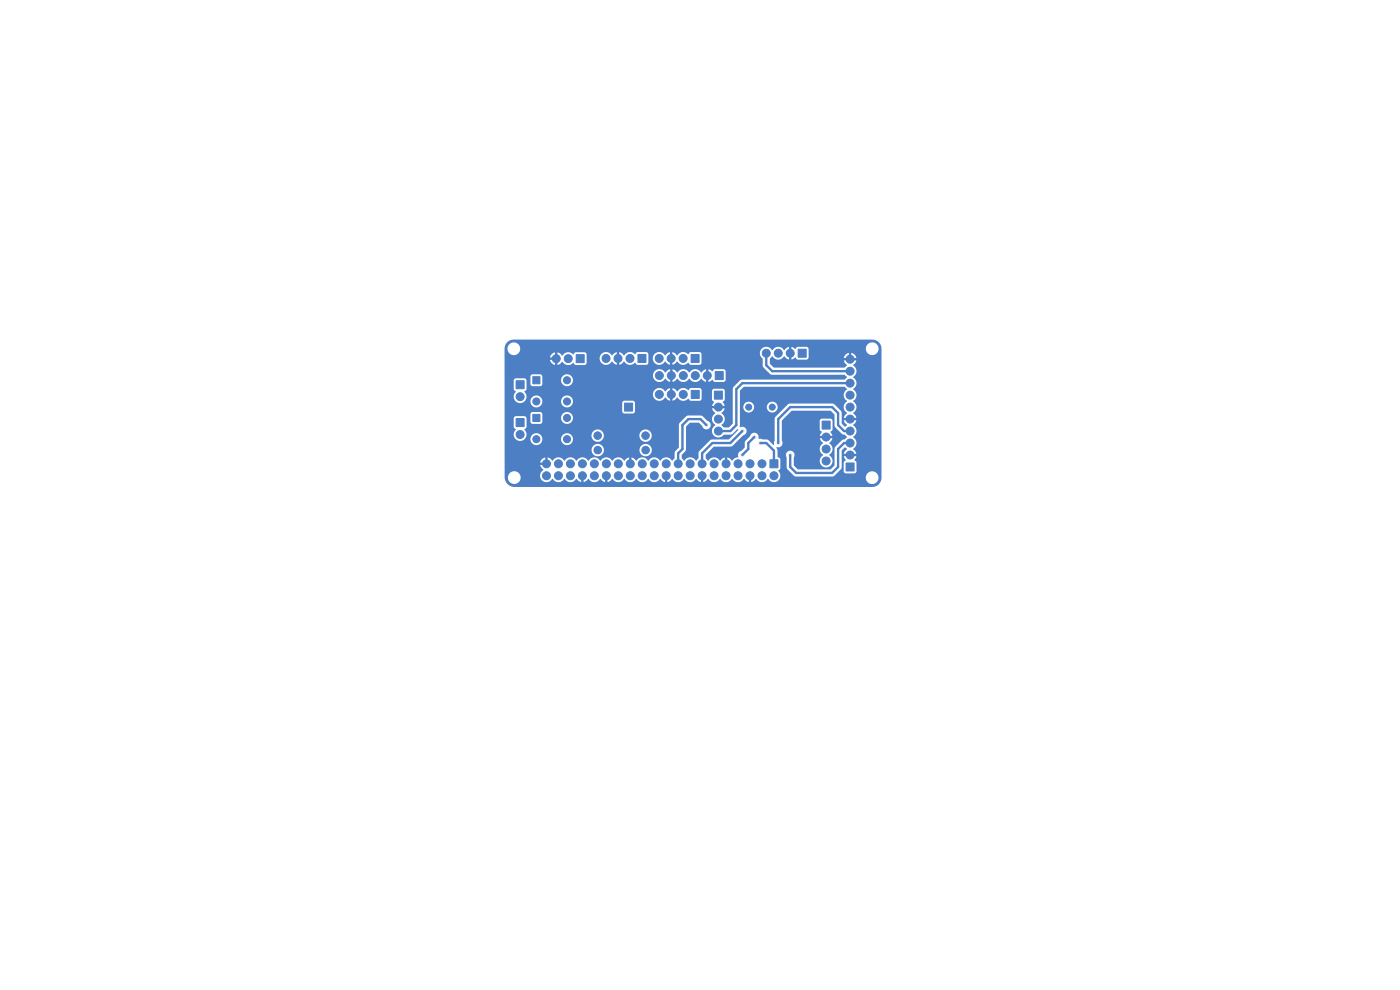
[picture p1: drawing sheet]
<svg xmlns="http://www.w3.org/2000/svg" width="297mm" height="210mm" viewBox="0 0 297 210" stroke-linecap="round" stroke-linejoin="round" font-family="sans-serif">
<g fill="#4d7fc4" stroke="#4d7fc4" stroke-width=".21">
<path d="M146.6 82.8h1.7v1.7h-1.7z"/>
<path d="M179.5 98.2h1.7v1.7h-1.7z"/>
<path d="M151.6 83h1.6v1.7h-1.6z"/>
<path d="M169.3 74.1h1.7v1.7h-1.7z"/>
<path d="M113 87.9h1.5v1.5h-1.5z"/>
<path d="M109.5 80.8h1.7v1.7h-1.7z"/>
<path d="M109.5 88.8h1.7v1.7h-1.7z"/>
<path d="M113 79.9h1.5v1.5h-1.5z"/>
<path d="M174.4 89.3h1.7v1.7h-1.7z"/>
<path d="M163.3 97.5h1.7v1.7h-1.7z"/>
<path d="M135.3 75.2h1.7v1.7h-1.7z"/>
<path d="M146.6 75.2h1.7v1.7h-1.7z"/>
<path d="M122.2 75.2h1.7v1.7h-1.7z"/>
<path d="M151.7 78.8h1.7v1.7h-1.7z"/>
<path d="M132.5 85.5h1.7v1.7h-1.7z"/>
<circle cx="137" cy="95.5" r=".8"/>
<circle cx="126.8" cy="95.5" r=".8"/>
<circle cx="137" cy="92.4" r=".8"/>
<circle cx="126.8" cy="92.4" r=".8"/>
<circle cx="144.9" cy="83.7" r=".85"/>
<circle cx="142.4" cy="83.7" r=".85"/>
<circle cx="139.9" cy="83.7" r=".85"/>
<circle cx="180.3" cy="96.5" r=".85"/>
<circle cx="180.3" cy="94" r=".85"/>
<circle cx="180.3" cy="91.4" r=".85"/>
<circle cx="180.3" cy="88.9" r=".85"/>
<circle cx="180.3" cy="86.4" r=".85"/>
<circle cx="180.3" cy="83.8" r=".85"/>
<circle cx="180.3" cy="81.3" r=".85"/>
<circle cx="180.3" cy="78.7" r=".85"/>
<circle cx="180.3" cy="76.2" r=".85"/>
<circle cx="152.4" cy="86.4" r=".85"/>
<circle cx="152.4" cy="88.9" r=".85"/>
<circle cx="152.4" cy="91.4" r=".85"/>
<circle cx="158.8" cy="86.4" r=".64"/>
<circle cx="163.8" cy="86.4" r=".64"/>
<circle cx="167.6" cy="74.9" r=".85"/>
<circle cx="165.1" cy="74.9" r=".85"/>
<circle cx="162.6" cy="74.9" r=".85"/>
<circle cx="120.3" cy="88.7" r=".75"/>
<circle cx="113.8" cy="93.2" r=".75"/>
<circle cx="120.3" cy="93.2" r=".75"/>
<circle cx="110.3" cy="84.1" r=".85"/>
<circle cx="110.3" cy="92.2" r=".85"/>
<circle cx="120.3" cy="80.7" r=".75"/>
<circle cx="113.8" cy="85.2" r=".75"/>
<circle cx="120.3" cy="85.2" r=".75"/>
<circle cx="175.3" cy="92.7" r=".85"/>
<circle cx="175.3" cy="95.2" r=".85"/>
<circle cx="175.3" cy="97.8" r=".85"/>
<circle cx="164.2" cy="100.9" r=".85"/>
<circle cx="161.6" cy="98.4" r=".85"/>
<circle cx="161.6" cy="100.9" r=".85"/>
<circle cx="159.1" cy="98.4" r=".85"/>
<circle cx="159.1" cy="100.9" r=".85"/>
<circle cx="156.6" cy="98.4" r=".85"/>
<circle cx="156.6" cy="100.9" r=".85"/>
<circle cx="154" cy="98.4" r=".85"/>
<circle cx="154" cy="100.9" r=".85"/>
<circle cx="151.5" cy="98.4" r=".85"/>
<circle cx="151.5" cy="100.9" r=".85"/>
<circle cx="148.9" cy="98.4" r=".85"/>
<circle cx="148.9" cy="100.9" r=".85"/>
<circle cx="146.4" cy="98.4" r=".85"/>
<circle cx="146.4" cy="100.9" r=".85"/>
<circle cx="143.9" cy="98.4" r=".85"/>
<circle cx="143.9" cy="100.9" r=".85"/>
<circle cx="141.3" cy="98.4" r=".85"/>
<circle cx="141.3" cy="100.9" r=".85"/>
<circle cx="138.8" cy="98.4" r=".85"/>
<circle cx="138.8" cy="100.9" r=".85"/>
<circle cx="136.2" cy="98.4" r=".85"/>
<circle cx="136.2" cy="100.9" r=".85"/>
<circle cx="133.7" cy="98.4" r=".85"/>
<circle cx="133.7" cy="100.9" r=".85"/>
<circle cx="131.2" cy="98.4" r=".85"/>
<circle cx="131.2" cy="100.9" r=".85"/>
<circle cx="128.6" cy="98.4" r=".85"/>
<circle cx="128.6" cy="100.9" r=".85"/>
<circle cx="126.1" cy="98.4" r=".85"/>
<circle cx="126.1" cy="100.9" r=".85"/>
<circle cx="123.5" cy="98.4" r=".85"/>
<circle cx="123.5" cy="100.9" r=".85"/>
<circle cx="121" cy="98.4" r=".85"/>
<circle cx="121" cy="100.9" r=".85"/>
<circle cx="118.5" cy="98.4" r=".85"/>
<circle cx="118.5" cy="100.9" r=".85"/>
<circle cx="115.9" cy="98.4" r=".85"/>
<circle cx="115.9" cy="100.9" r=".85"/>
<circle cx="133.7" cy="76" r=".85"/>
<circle cx="131.1" cy="76" r=".85"/>
<circle cx="128.6" cy="76" r=".85"/>
<circle cx="144.9" cy="76" r=".85"/>
<circle cx="142.4" cy="76" r=".85"/>
<circle cx="139.8" cy="76" r=".85"/>
<circle cx="120.5" cy="76.1" r=".85"/>
<circle cx="118" cy="76.1" r=".85"/>
<circle cx="150" cy="79.7" r=".85"/>
<circle cx="147.5" cy="79.7" r=".85"/>
<circle cx="145" cy="79.7" r=".85"/>
<circle cx="142.4" cy="79.7" r=".85"/>
<circle cx="139.9" cy="79.7" r=".85"/>
</g>
<g fill="#ececec" stroke="#ececec" stroke-width=".21">
<circle cx="137.2" cy="89.5" r=".4"/>
<circle cx="113" cy="101.1" r=".4"/>
<circle cx="123" cy="91.4" r=".4"/>
<circle cx="149.9" cy="77.2" r=".4"/>
<circle cx="184" cy="82.3" r=".4"/>
<circle cx="167.6" cy="90.2" r=".4"/>
<circle cx="175.3" cy="76.2" r=".4"/>
<circle cx="110.1" cy="95.1" r=".4"/>
<circle cx="141.3" cy="81.6" r=".4"/>
<circle cx="149.9" cy="86.4" r=".4"/>
<circle cx="117" cy="82.7" r=".4"/>
<circle cx="143.3" cy="73.1" r=".4"/>
<circle cx="140" cy="93.4" r=".4"/>
<circle cx="119.3" cy="82.7" r=".4"/>
<circle cx="112.8" cy="77.5" r=".4"/>
<circle cx="113" cy="98.4" r=".4"/>
<circle cx="110.1" cy="97.7" r=".4"/>
<circle cx="117.9" cy="73.5" r=".4"/>
<circle cx="129" cy="79.3" r=".4"/>
<circle cx="119.5" cy="91" r=".4"/>
<circle cx="130.8" cy="83.8" r=".4"/>
<circle cx="114.6" cy="91" r=".4"/>
<circle cx="114.9" cy="82.7" r=".4"/>
<circle cx="137.6" cy="73.1" r=".4"/>
<circle cx="123.5" cy="87.3" r=".4"/>
<circle cx="167.6" cy="83.8" r=".4"/>
<circle cx="137.7" cy="78.8" r=".4"/>
<circle cx="184" cy="78.1" r=".4"/>
<circle cx="172.7" cy="94" r=".4"/>
<circle cx="128.6" cy="73.2" r=".4"/>
<circle cx="177.7" cy="73.7" r=".4"/>
<circle cx="112.8" cy="73.5" r=".4"/>
<circle cx="143.5" cy="81.6" r=".4"/>
<circle cx="123" cy="73.4" r=".4"/>
<circle cx="184" cy="91.4" r=".4"/>
<circle cx="141.2" cy="77.8" r=".4"/>
<circle cx="143.7" cy="77.8" r=".4"/>
<circle cx="137.8" cy="86.9" r=".4"/>
<circle cx="133.9" cy="92.8" r=".4"/>
<circle cx="153.9" cy="75.2" r=".4"/>
<circle cx="138.1" cy="76.8" r=".4"/>
<circle cx="109" cy="87" r=".4"/>
<circle cx="172.7" cy="83.8" r=".4"/>
<circle cx="142.2" cy="90.2" r=".4"/>
<circle cx="135.7" cy="93.9" r=".4"/>
<circle cx="117" cy="91" r=".4"/>
<circle cx="184" cy="86.4" r=".4"/>
<circle cx="137.6" cy="84.3" r=".4"/>
<circle cx="131.6" cy="79.3" r=".4"/>
<circle cx="172.7" cy="90.2" r=".4"/>
<circle cx="137.5" cy="81.2" r=".4"/>
<circle cx="157.5" cy="77.5" r=".4"/>
<circle cx="130.8" cy="89.7" r=".4"/>
<circle cx="184" cy="96.5" r=".4"/>
<circle cx="172.7" cy="97.8" r=".4"/>
<circle cx="108.3" cy="77.6" r=".4"/>
<circle cx="142.4" cy="86.4" r=".4"/>
<circle cx="123.5" cy="83.5" r=".4"/>
<circle cx="133.7" cy="95.8" r=".4"/>
<circle cx="161.3" cy="94" r=".4"/>
<circle cx="149.9" cy="90.2" r=".4"/>
<circle cx="157.5" cy="96.5" r=".4"/>
<circle cx="160" cy="92.7" r=".4"/>
<circle cx="167.6" cy="96.5" r=".4"/>
<circle cx="165.1" cy="94" r=".4"/>
<circle cx="157.5" cy="91.4" r=".4"/>
</g>
<path d="M162.6 74.9v2.6l1.2 1.2h16.5M149.9 90.2l-1.3-1.3h-2.6l-1.2 1.3v5.1l-.9 .9v2.2M157.5 91.4l-2.6 2.6h-3.8l-2.2 2.2v2.2M160 92.7l-1.3 1.3v1.3l-1.2 1.2M161.3 94h1.3l1.6 1.6v2.8M180.3 94h-1.2l-1.3 1.3v3.8l-1.3 1.2h-7.6l-1.3-1.2v-2.6M180.3 91.4h-1.2l-1.3-1.2v-2.6l-1.3-1.2h-8.9l-2.5 2.5v5.1M180.3 81.3h-22.8l-1.3 1.3v7.6l-1.3 1.2h-2.5" fill="none" stroke="#4d7fc4" stroke-width=".5"/>
<path d="M128.6 76h.1M139.8 76l.1 .1" fill="none" stroke="#4d7fc4" stroke-width="1.3"/>
<path d="M144.9 83.7l-.1 .1M144.9 83.7h.1M147.3 83.8h.1M147.3 83.8l.2-.1 .6 .6M180.5 84.3h.3" fill="none" stroke="#4d7fc4" stroke-width=".35"/>
<path d="M107.6 72.6l.7-.4 .7-.2h76.1a1.95 1.95 0 0 1 1.9 2v27.3a1.98 1.98 0 0 1-2 2h-75.8a2.11 2.11 0 0 1-2.1-2h.6a1.35 1.35 0 0 0 1.6 1.4 1.35 1.35 0 0 0 1.1-1.8h4.2a1.4 1.4 0 0 0 1 1.4 1.4 1.4 0 0 0 1.6-.7 1.49 1.49 0 0 0 2.5 0 1.49 1.49 0 0 0 2.6 0l.5 .5 .5 .2v-1.5l.4-.1 .1 .1v1.5l.5-.2 .5-.5a1.57 1.57 0 0 0 2.2 .3l.4-.3 .5 .5 .5 .2v-1.5l.1-.1 .4 .1v1.5l.5-.2 .4-.5a1.57 1.57 0 0 0 2.3 .3l.3-.3a1.49 1.49 0 0 0 2.6 0 1.49 1.49 0 0 0 2.5 0 1.49 1.49 0 0 0 2.6 0l.5 .5 .5 .2v-1.5l.4-.1 .1 .1v1.5l.5-.2 .4-.5a1.57 1.57 0 0 0 2.3 .3l.3-.3a1.49 1.49 0 0 0 2.6 0l.5 .5 .5 .2v-1.5l.4-.1 .1 .1v1.5l.5-.2 .5-.5a1.57 1.57 0 0 0 2.2 .3l.4-.3a1.49 1.49 0 0 0 2.5 0 1.49 1.49 0 0 0 2.5 0l.6 .5 .5 .2v-1.5l.3-.1 .2 .1v1.5l.5-.2 .4-.5a1.57 1.57 0 0 0 2.3 .3l.3-.3a1.42 1.42 0 0 0 1.4 .7 1.42 1.42 0 0 0 1.2-1h18.2a1.39 1.39 0 0 0 2 1.3 1.39 1.39 0 0 0 .1-2.3 1.39 1.39 0 0 0-2.1 .9l-18.2 .1a1.59 1.59 0 0 0-.4-1.5l.4-.5v-1.8l-.1-.3-.4-.2-.1-1.4-.2-.6 .1-.1a.94 .94 0 0 0 1-.4 .94 .94 0 0 0 .1-1.1v-2.3h8l.5 .5-.5 .9h2.7l-.4-.9 .4-.5v-1.8l-.4-.5h-1.8l-.4 .2-.1 .3v1.8h-8v-1.9l2.1-2.1h8.2l.8 .8 .1 2.6 1.5 1.5 .6 .2 .5 .5-.5 .5-.6 .2-1.5 1.6-.1 3.8-.8 .8h-6.9l-.9-.9v-.9h5.5a1.39 1.39 0 0 0 2.1 1.1 1.39 1.39 0 0 0-.1-2.4 1.48 1.48 0 0 0 0-2.5l.4-.5 .3-.5h-2.7l.3 .5 .4 .5-.4 .4-.3 .6a1.36 1.36 0 0 0 .6 1.4l.1 .2-.5 .5-.2 .7h-5.5v-.8a.91 .91 0 0 0-.8-1.4 .91 .91 0 0 0-.7 1.5v2.3l1.7 1.6 8.1 .1 1.3-1.1h1l.1 .3 .3 .1h1.9l.3-.2 .1-2.1-.5-.5 .5-.8h-2.7l.4 .8-.4 .5v1.9h-1l.6-.9v-3.5l.7-.7 .4 .4-.4 .4-.3 .6h2.7l-.7-1.1a1.45 1.45 0 0 0 0-2.5 1.48 1.48 0 0 0 0-2.5l.4-.5 .3-.5h-2.7l.3 .5 .4 .5-.4 .3-.7-.6-.1-2.6-1.7-1.7h-9.3l-.4 .2-2.7 2.8-.1 4.8-.1 1h-.2l-1.2-1.1-1.9-.2a.95 .95 0 0 0-.6-1.3 .95 .95 0 0 0-1.2 .8l-1 1-.1 1.3-1.3 1.1-.1 1-.8 .2-.5 .5-.5-.5-.5-.2v1.5l-.1 .1-.4-.1v-1.5l-.5 .2-.5 .5h-.1a1.36 1.36 0 0 0-2.1-.3l-.3 .3h-.2l-.4-.5v-.7l1.7-1.7 3.9-.1 2.4-2.4a.94 .94 0 0 0 .6-1.2 .94 .94 0 0 0-1.3-.5v-4.2h.7a1.15 1.15 0 0 0 1.1 1.1 1.15 1.15 0 0 0 1.2-1.1h2.7v.2a1.15 1.15 0 0 0 1.8 .7 1.15 1.15 0 0 0-.2-2 1.15 1.15 0 0 0-1.6 1.1h-2.7a1.15 1.15 0 0 0-1.1-1.2 1.15 1.15 0 0 0-1.2 .9v.3h-.7v-3.5l.8-.9h21.3l.6 .6-.6 .6a1.38 1.38 0 0 0 .6 1.8l-.4 .5a1.44 1.44 0 0 0 .4 2.1l-.4 .5-.3 .5h2.7l-.7-1a1.45 1.45 0 0 0 0-2.5 1.49 1.49 0 0 0 0-2.5 1.48 1.48 0 0 0 0-2.6 1.48 1.48 0 0 0 0-2.5l.4-.5 .3-.5h-2.7l.3 .5 .4 .5-.6 .5h-14.9l-.9-.9v-1l.5-.5a1.57 1.57 0 0 0 2.2 .3l.4-.3 .5 .5 .5 .2 .6-.1 .7-.4 .6 .5h1.8l.4-.4h10.2a1.3 1.3 0 0 0-1.1-1v1h-.5v-1a1.33 1.33 0 0 0-1.1 1h-7.5v-1.9h12.2v.1a1.32 1.32 0 0 0 2.1 .9 1.32 1.32 0 0 0-.2-2.3 1.32 1.32 0 0 0-1.9 1.3h-12.2l-.4-.4h-1.8l-.6 .4-.8-.4v2.7h-.5v-2.7l-1.1 .7a1.39 1.39 0 0 0-1.9-.5l-.5 .5-.2-.1a1.36 1.36 0 0 0-2.1-.3l-.4 .8a1.35 1.35 0 0 0 .5 1.3l.2 1.8 1.7 1.7h15.5l.6 .5-.6 .5-21.9 .1-1.5 1.4-.2 .5-.1 7.4-.8 .8h-1.1l-.5-.5a1.48 1.48 0 0 0 0-2.6l.5-.4 .2-.6h-2.6l.2 .6 .5 .4-.5 .5-.2 .6a1.36 1.36 0 0 0 .6 1.3v.2l-.5 .6-.2 .6a1.4 1.4 0 0 0 1 1.4 1.4 1.4 0 0 0 1.6-.6l1.7-.1 1.1-1h.2l-2 2.1h-3.4l-.5 .2-2.4 2.3-.1 1.5-.5 .5h-.1a1.36 1.36 0 0 0-1.9-.5l-.6 .5-.5-.5v-.7l.8-.8 .1-.4v-4.8l.9-.8h1.9l.7 .7a.92 .92 0 0 0 1.5 .4 .92 .92 0 0 0-.5-1.5l-1.2-1.1-2.7-.1-.5 .2-1.3 1.3-.3 .5v4.8l-.8 1-.1 1.3-.4 .5h-.2a1.36 1.36 0 0 0-1.9-.5l-.5 .5-.4-.3a1.37 1.37 0 0 0-1.5-.3l-.7 .6-.3-.3a1.37 1.37 0 0 0-1.5-.3l-.7 .6-.5-.5-.5-.2v1.5l-.2 .1-.3-.1v-1.5l-1.1 .7a1.39 1.39 0 0 0-2-.5l-.5 .5-.3-.3a1.37 1.37 0 0 0-1.5-.3l-.7 .6-.4-.3a1.37 1.37 0 0 0-1.5-.3l-.7 .6-.3-.3a1.37 1.37 0 0 0-1.5-.3l-.7 .6-.4-.3a1.37 1.37 0 0 0-1.4-.3l-.8 .6-.3-.3a1.37 1.37 0 0 0-1.5-.3l-.7 .6-.5-.5-.5-.2v1.6h-1.6l.3 .6 .4 .4-.6 .7-.1 .6-4.2-.1a1.37 1.37 0 0 0-1.4-.8l-.6 .1-.3 .3-.4 .9h-.6v-3.2h8.6v-1a1.3 1.3 0 0 0-1.1 1h-7.5v-2.6h18.4a1.31 1.31 0 0 0 1.3 1.3 1.31 1.31 0 0 0 1.3-1.3h7.6a1.34 1.34 0 0 0 1.9 1.2 1.34 1.34 0 0 0 .2-2.3 1.34 1.34 0 0 0-2.1 1v.1h-7.6a1.31 1.31 0 0 0-1.3-1.3 1.31 1.31 0 0 0-1.3 1.3h-18.4l-.1-3.3h2a1.36 1.36 0 0 0 .8 1.2 1.36 1.36 0 0 0 1.5-.2h1.2v.2a1.27 1.27 0 0 0 1.4 1 1.27 1.27 0 0 0 1.2-1.2h3.9v.2a1.27 1.27 0 0 0 1.8 .9 1.27 1.27 0 0 0 .5-1.9h4.2a1.31 1.31 0 0 0 1.3 1.3 1.31 1.31 0 0 0 1.3-1.3h7.5a1.31 1.31 0 0 0 1.9 1.2 1.31 1.31 0 0 0 .2-2.2 1.31 1.31 0 0 0-2 .8l-.1 .2h-7.5v-.2a1.31 1.31 0 0 0-1.2-1.1 1.31 1.31 0 0 0-1.3 .9l-.1 .4h-4.2l-.6-.4-.6-.1-.8 .4-.3 .9h-3.9a1.27 1.27 0 0 0-1-1.3 1.27 1.27 0 0 0-1.4 .6l-.2 .7h-1.2a1.48 1.48 0 0 0-.1-2.1l.5-.5v-1.1h.8l.4 .4h1.7l.4-.4 .1-.8h3.9a1.26 1.26 0 0 0 1.9 1.1 1.26 1.26 0 0 0 .1-2.2 1.26 1.26 0 0 0-2 .8v.3h-3.9l-.1-.9-.2-.3-1.9-.1-.4 .4v1.7h-.8v-.8l-.3-.4h-2l-.4 .4v1.9l.4 .5-.4 1.1h-2v-4.9h25l.4 .4h1.8l.5-.4v-1.9l-.4-.4-2 .1-.3 .3v1.9h-25v-3.2l2 .1a1.36 1.36 0 0 0 .8 1.2 1.36 1.36 0 0 0 1.5-.2h1.2a1.27 1.27 0 0 0 1.3 1.2 1.27 1.27 0 0 0 1.3-1.2h3.9a1.3 1.3 0 0 0 1.9 1.2 1.3 1.3 0 0 0 .2-2.2 1.3 1.3 0 0 0-2.1 .9l-3.9 .1a1.27 1.27 0 0 0-1.3-1.3 1.27 1.27 0 0 0-1.3 1.3h-1.2a1.35 1.35 0 0 0 .3-1.5h26.9a1.4 1.4 0 0 0 1.1 1.3 1.4 1.4 0 0 0 1.5-.7l.6 .5 .4 .2 .9-.1 .6-.6a1.67 1.67 0 0 0 2.5 .3l.5 .4h1.8l.4-.3h2.2l.5 .6-.4 .8h2.6l-.4-.8 .5-.5v-1.9l-.4-.4h-2.1l-.3 .4v1.8h-2.2v-1.9l-.2-.4-2.1-.1-.4 .4h-.2a1.36 1.36 0 0 0-1.9 0l-.3 .3-.5-.5-.5-.2v2.7h-.5v-2.7l-.5 .2-.5 .5h-.2a1.36 1.36 0 0 0-2-.3l-.3 .3-.2 .7h-26.9l-.4-.6 .5-.5v-1.1h.8l.4 .4h1.7l.4-.4 .1-.8h3.9a1.27 1.27 0 0 0 1.8 1.1 1.27 1.27 0 0 0 .3-2.1h17.4a1.4 1.4 0 0 0 1.1 1.3 1.4 1.4 0 0 0 1.6-.7l.5 .5 .5 .2 .8-.1 .6-.6a1.6 1.6 0 0 0 2.1 .5l.5-.5a1.57 1.57 0 0 0 2.2 .4l.4-.4 .5 .5 .5 .2h.6l.7-.4 .5 .4h1.9l.4-.4v-1.9l-.4-.4h-1.9l-.5 .5-.8-.5v2.7h-.5v-2.7l-.5 .2-.5 .5h-.1a1.36 1.36 0 0 0-2.1-.3l-.3 .3h-.2a1.36 1.36 0 0 0-1.9-.5l-.5 .5-.5-.5-.5-.2v2.7h-.5v-2.7l-1.1 .7a1.39 1.39 0 0 0-2-.5l-.4 .5-.2 .7h-17.4l-.6-.3h-.4l-.8 .4-.3 .9h-3.9l-.1-.9-.2-.3-1.9-.1-.4 .4v1.7h-.8v-.8l-.4-.4h-1.9l-.3 .1-.1 .3v1.9l.4 .5-.3 .4-.1 .6h-2v-7.8h9.7a1.3 1.3 0 0 0 1.1 1.1l.8-.1 .7-.6a1.51 1.51 0 0 0 2.3 .3l.5 .4h1.9l.4-.4v-1h2.8a1.4 1.4 0 0 0 1.1 1.4 1.4 1.4 0 0 0 1.5-.7l.6 .5 .4 .2 .9-.1 .6-.6a1.67 1.67 0 0 0 2.5 .3l.4 .4h1.9l.4-.4v-1h1a1.4 1.4 0 0 0 1.1 1.4 1.4 1.4 0 0 0 1.5-.7l.5 .5 .5 .2 .8-.1 .7-.6a1.67 1.67 0 0 0 2.5 .3l.4 .4 2.1-.1 .2-.3v-1.9l-.1-.3-.3-.1h-1.9l-.5 .4a1.42 1.42 0 0 0-1.4-.4l-.9 .7-.6-.5-.5-.2v2.7h-.5v-2.7l-1 .7a1.39 1.39 0 0 0-2-.5l-.5 .5-.1 .6h-1v-.9l-.4-.4h-1.9l-.4 .4-.6-.3-.7-.1-.6 .2-.5 .5-.5-.5-.5-.2v2.7h-.5v-2.7l-.5 .2-.6 .5-.9-.7-.9 .1-.6 .6-.2 .6h-2.8v-.9l-.4-.4h-1.9l-.5 .5a1.42 1.42 0 0 0-1.4-.4l-.9 .6-.5-.5-.5-.2v2.7h-.5l-.1-1.1h-10.7v-.5h10.7v-1.1a1.33 1.33 0 0 0-1 1.1h-9.7v-1.8h.7a1.35 1.35 0 0 0 1.9 1.2 1.35 1.35 0 0 0 .2-2.3 1.35 1.35 0 0 0-2.1 .9v.2h-.7l.2-.8z" fill="#4d7fc4"/>
</svg>
